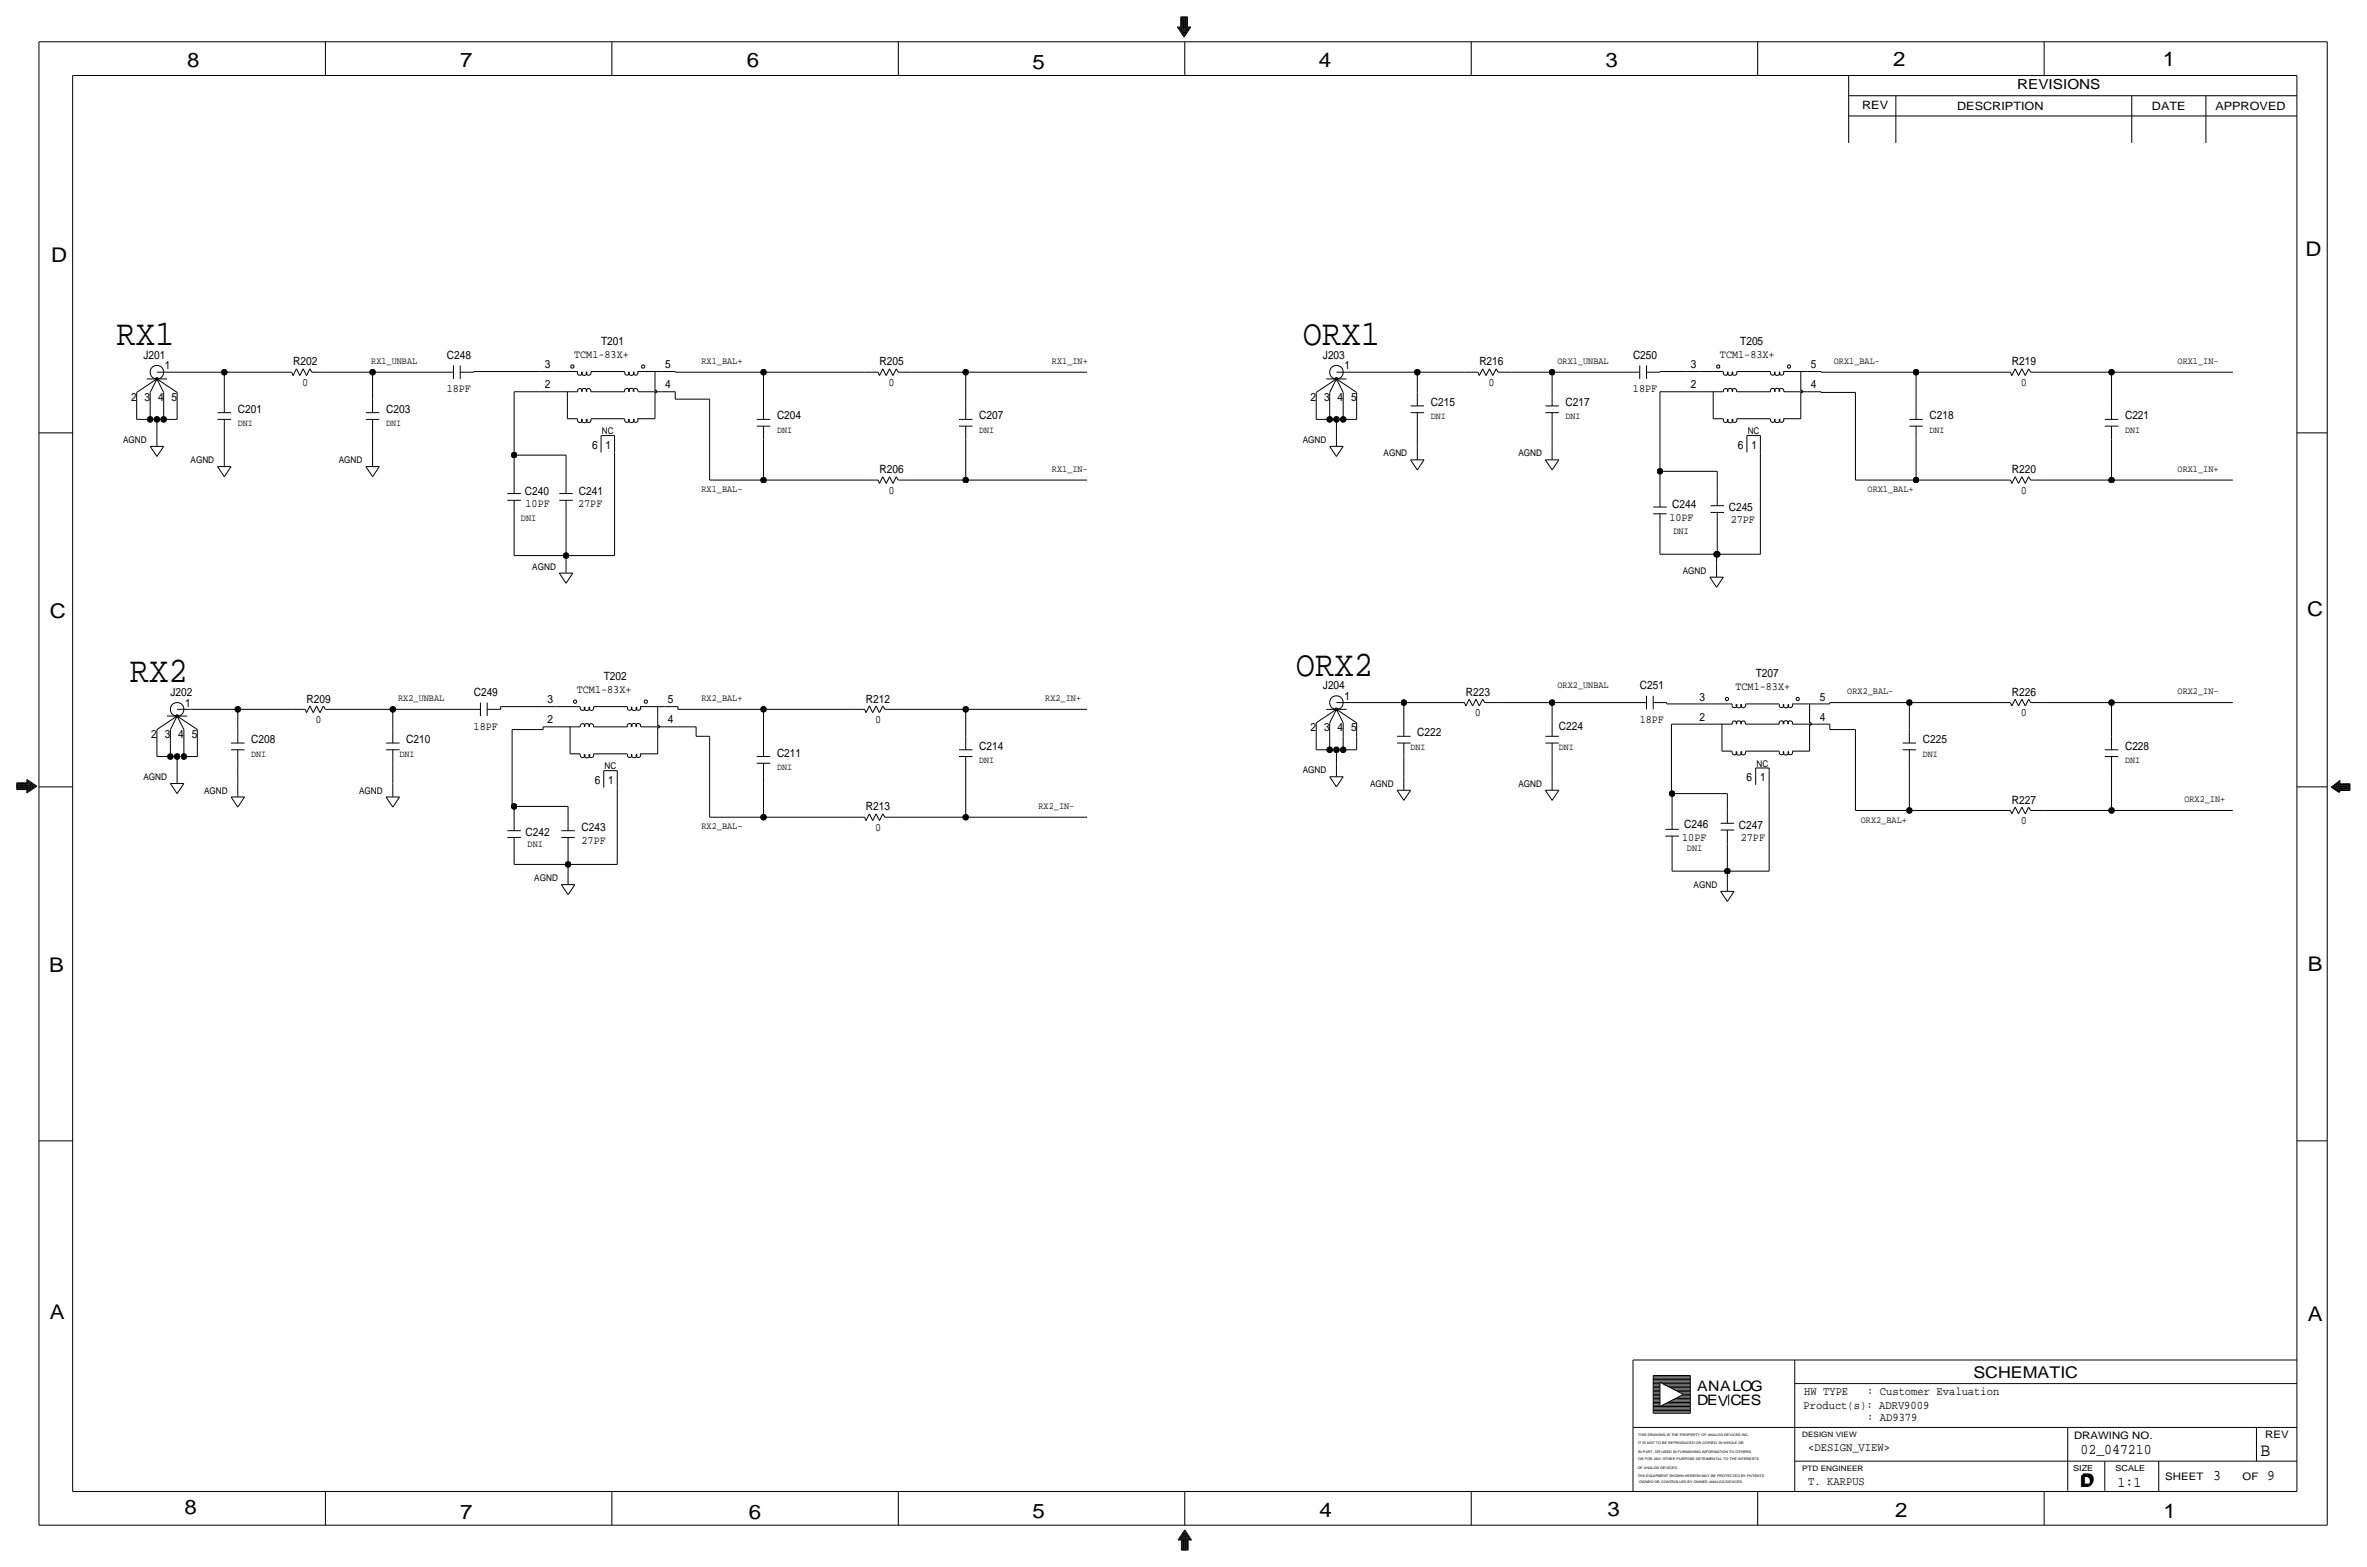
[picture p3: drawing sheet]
<svg xmlns="http://www.w3.org/2000/svg" width="892mm" height="590mm" viewBox="0 0 892 590" stroke-linecap="round" stroke-linejoin="round" font-family="sans-serif">
<defs><g id="words">
<g font-size="13.6">
<text x="43.9" y="130">RX1</text>
<text x="490.9" y="130">ORX1</text>
<text x="49" y="257">RX2</text>
<text x="488.4" y="254.5">ORX2</text>
</g>
<g font-size="7.6">
<text x="70.6" y="25.4">8</text>
<text x="173.4" y="25.4">7</text>
<text x="281.4" y="25.1">6</text>
<text x="389.1" y="26.2">5</text>
<text x="497" y="25.4">4</text>
<text x="605" y="25.1">3</text>
<text x="713.4" y="24.9">2</text>
<text x="815" y="24.9">1</text>
<text x="19.3" y="98.8">D</text>
<text x="868.9" y="96.5">D</text>
<text x="18.7" y="232.7">C</text>
<text x="869.4" y="232.2">C</text>
<text x="869.6" y="365.8">B</text>
<text x="18.5" y="366">B</text>
<text x="18.7" y="496.8">A</text>
<text x="869.6" y="497.6">A</text>
<text x="69.5" y="570.5">8</text>
<text x="173.4" y="572.3">7</text>
<text x="282.1" y="572.3">6</text>
<text x="389.1" y="571.8">5</text>
<text x="497.3" y="571.5">4</text>
<text x="605.7" y="571.2">3</text>
<text x="714.2" y="571.5">2</text>
<text x="815.3" y="572">1</text>
</g>
<text font-size="7" x="851.9" y="548.4">B</text>
<g font-size="6.1">
<text x="743.7" y="518.9">SCHEMATIC</text>
<text x="783.8" y="560.3">D</text>
<text x="784.3" y="559.8">D</text>
</g>
<g font-size="5.6">
<text x="784" y="547.9">02_047210</text>
<text x="834.1" y="557.5">3</text>
<text x="854.4" y="557.5">9</text>
<text x="798" y="560.1">1:1</text>
</g>
<g font-size="5.4">
<text x="639.5" y="524.2">ANALOG</text>
<text x="639.5" y="529.3">DEVCES</text>
</g>
<text font-size="5.2" x="760.2" y="33.5">REVISIONS</text>
<g font-size="4.4">
<text x="679.9" y="525.5">HW TYPE</text>
<text x="703.6" y="525.5">: Customer Evaluation</text>
<text x="679.7" y="530.9">Product(s): ADRV9009</text>
<text x="703.6" y="535.2">: AD9379</text>
<text x="681.4" y="546.6">&lt;DESIGN_VIEW&gt;</text>
<text x="681.4" y="559.3">T. KARPUS</text>
</g>
<g font-size="4.3">
<text x="701.8" y="41.1">REV</text>
<text x="737.6" y="41.4">DESCRIPTION</text>
<text x="811" y="41.4">DATE</text>
<text x="834.8" y="41.4">APPROVED</text>
<text x="226.5" y="129.8">T201</text>
<text x="655.8" y="129.8">T205</text>
<text x="54.1" y="135.1">J201</text>
<text x="110.4" y="137.7">R202</text>
<text x="168.4" y="135.1">C248</text>
<text x="216.4" y="134.9">TCM1-83X+</text>
<text x="331.4" y="137.7">R205</text>
<text x="498.6" y="135.1">J203</text>
<text x="557.5" y="137.7">R216</text>
<text x="615.4" y="135.1">C250</text>
<text x="648.2" y="134.9">TCM1-83X+</text>
<text x="758.1" y="137.7">R219</text>
<text x="62.2" y="139.2">1</text>
<text x="205.3" y="138.7">3</text>
<text x="250.6" y="138.7">5</text>
<text x="506.7" y="139.2">1</text>
<text x="637.1" y="138.7">3</text>
<text x="682.4" y="138.7">5</text>
<text x="113.9" y="145.3">0</text>
<text x="168.3" y="147.8">18PF</text>
<text x="205.3" y="146.3">2</text>
<text x="250.6" y="146.3">4</text>
<text x="334.8" y="145.3">0</text>
<text x="560.9" y="145.3">0</text>
<text x="615.4" y="147.8">18PF</text>
<text x="637.1" y="146.3">2</text>
<text x="682.4" y="146.3">4</text>
<text x="761.6" y="145.3">0</text>
<text x="49.4" y="150.9">2</text>
<text x="54.5" y="150.9">3</text>
<text x="59.5" y="150.9">4</text>
<text x="64.6" y="150.9">5</text>
<text x="89.6" y="155.4">C201</text>
<text x="145.5" y="155.4">C203</text>
<text x="493.9" y="150.9">2</text>
<text x="499" y="150.9">3</text>
<text x="504" y="150.9">4</text>
<text x="509.1" y="150.9">5</text>
<text x="539.2" y="152.9">C215</text>
<text x="590" y="152.9">C217</text>
<text x="292.8" y="158">C204</text>
<text x="369" y="158">C207</text>
<text x="727.2" y="158">C218</text>
<text x="800.8" y="158">C221</text>
<text x="223.1" y="169.2">6</text>
<text x="228.2" y="169.2">1</text>
<text x="654.9" y="169.2">6</text>
<text x="660" y="169.2">1</text>
<text x="331.4" y="178.3">R206</text>
<text x="758.1" y="178.3">R220</text>
<text x="334.8" y="185.9">0</text>
<text x="761.6" y="185.9">0</text>
<text x="197.8" y="186.4">C240</text>
<text x="198.1" y="191">10PF</text>
<text x="217.9" y="191">27PF</text>
<text x="218.1" y="186.4">C241</text>
<text x="630.1" y="191.5">C244</text>
<text x="629.1" y="196.3">10PF</text>
<text x="651.5" y="192.5">C245</text>
<text x="652.2" y="197.1">27PF</text>
<text x="227.5" y="256">T202</text>
<text x="661.6" y="255">T207</text>
<text x="64.2" y="262.1">J202</text>
<text x="178.5" y="262.1">C249</text>
<text x="217.4" y="261.1">TCM1-83X+</text>
<text x="498.6" y="259.6">J204</text>
<text x="506.7" y="263.7">1</text>
<text x="552.4" y="262.1">R223</text>
<text x="617.9" y="259.6">C251</text>
<text x="640.4" y="263.9">3</text>
<text x="654" y="260.1">TCM1-83X+</text>
<text x="685.7" y="263.9">5</text>
<text x="758.1" y="262.1">R226</text>
<text x="69.8" y="266.2">1</text>
<text x="115.5" y="264.7">R209</text>
<text x="206.4" y="264.9">3</text>
<text x="251.7" y="264.9">5</text>
<text x="326.3" y="264.7">R212</text>
<text x="555.8" y="269.7">0</text>
<text x="761.6" y="269.7">0</text>
<text x="118.9" y="272.3">0</text>
<text x="178.5" y="274.8">18PF</text>
<text x="206.4" y="272.5">2</text>
<text x="251.7" y="272.5">4</text>
<text x="329.8" y="272.3">0</text>
<text x="493.9" y="275.3">2</text>
<text x="499" y="275.3">3</text>
<text x="504" y="275.3">4</text>
<text x="509.1" y="275.3">5</text>
<text x="587.5" y="274.8">C224</text>
<text x="617.9" y="272.3">18PF</text>
<text x="640.4" y="271.5">2</text>
<text x="685.7" y="271.5">4</text>
<text x="57" y="277.9">2</text>
<text x="62.1" y="277.9">3</text>
<text x="67.2" y="277.9">4</text>
<text x="72.2" y="277.9">5</text>
<text x="94.7" y="279.9">C208</text>
<text x="153.1" y="279.9">C210</text>
<text x="534.1" y="277.4">C222</text>
<text x="724.6" y="279.9">C225</text>
<text x="292.8" y="285">C211</text>
<text x="369" y="282.4">C214</text>
<text x="800.8" y="282.4">C228</text>
<text x="224.1" y="295.4">6</text>
<text x="229.2" y="295.4">1</text>
<text x="658.2" y="294.4">6</text>
<text x="663.3" y="294.4">1</text>
<text x="326.3" y="305.3">R213</text>
<text x="758.1" y="302.8">R227</text>
<text x="634.7" y="311.9">C246</text>
<text x="761.6" y="310.4">0</text>
<text x="198.1" y="315">C242</text>
<text x="219.2" y="312.9">C243</text>
<text x="329.8" y="312.9">0</text>
<text x="633.9" y="317">10PF</text>
<text x="655.3" y="312.2">C247</text>
<text x="656" y="316.7">27PF</text>
<text x="219.2" y="318">27PF</text>
</g>
<g font-size="3.9">
<text x="781.6" y="542.1">DRAWING NO.</text>
<text x="853.6" y="541.8">REV</text>
<text x="816" y="557.4">SHEET</text>
<text x="845.1" y="557.5">OF</text>
</g>
<g font-size="3.6">
<text x="139.9" y="137.2">RX1_UNBAL</text>
<text x="264.4" y="137.2">RX1_BAL+</text>
<text x="396.4" y="137.2">RX1_IN+</text>
<text x="586.9" y="137.2">ORX1_UNBAL</text>
<text x="691.1" y="137.2">ORX1_BAL-</text>
<text x="820.6" y="137.2">ORX1_IN-</text>
<text x="396.4" y="177.8">RX1_IN-</text>
<text x="820.6" y="177.8">ORX1_IN+</text>
<text x="264.4" y="185.4">RX1_BAL-</text>
<text x="703.8" y="185.4">ORX1_BAL+</text>
<text x="196.3" y="196.1">DNI</text>
<text x="630.6" y="201.2">DNI</text>
<text x="586.9" y="259.1">ORX2_UNBAL</text>
<text x="696.2" y="261.6">ORX2_BAL-</text>
<text x="820.6" y="261.6">ORX2_IN-</text>
<text x="150.1" y="264.2">RX2_UNBAL</text>
<text x="264.4" y="264.2">RX2_BAL+</text>
<text x="393.9" y="264.2">RX2_IN+</text>
<text x="391.4" y="304.8">RX2_IN-</text>
<text x="823.2" y="302.3">ORX2_IN+</text>
<text x="701.2" y="309.9">ORX2_BAL+</text>
<text x="264.4" y="312.4">RX2_BAL-</text>
<text x="198.8" y="319">DNI</text>
<text x="635.7" y="320.5">DNI</text>
</g>
<g font-size="3.5">
<text x="89.6" y="160.5">DNI</text>
<text x="145.5" y="160.5">DNI</text>
<text x="539.2" y="158">DNI</text>
<text x="590" y="158">DNI</text>
<text x="46.4" y="166.9">AGND</text>
<text x="226.8" y="163.6">NC</text>
<text x="292.8" y="163.1">DNI</text>
<text x="369" y="163.1">DNI</text>
<text x="490.9" y="166.9">AGND</text>
<text x="658.6" y="163.6">NC</text>
<text x="727.2" y="163.1">DNI</text>
<text x="800.8" y="163.1">DNI</text>
<text x="521.4" y="172">AGND</text>
<text x="572.2" y="172">AGND</text>
<text x="71.8" y="174.5">AGND</text>
<text x="127.7" y="174.5">AGND</text>
<text x="200.6" y="214.6">AGND</text>
<text x="634.2" y="216.2">AGND</text>
<text x="94.7" y="285">DNI</text>
<text x="150.6" y="285">DNI</text>
<text x="369" y="287.5">DNI</text>
<text x="531.6" y="282.4">DNI</text>
<text x="587.5" y="282.4">DNI</text>
<text x="724.6" y="285">DNI</text>
<text x="800.8" y="287.5">DNI</text>
<text x="54" y="293.9">AGND</text>
<text x="227.8" y="289.8">NC</text>
<text x="292.8" y="290.1">DNI</text>
<text x="490.9" y="291.3">AGND</text>
<text x="661.9" y="288.8">NC</text>
<text x="76.9" y="299">AGND</text>
<text x="135.3" y="299">AGND</text>
<text x="516.3" y="296.4">AGND</text>
<text x="572.2" y="296.4">AGND</text>
<text x="201.3" y="332">AGND</text>
<text x="638.2" y="334.5">AGND</text>
</g>
<g font-size="3.1">
<text x="781.3" y="554">SIZE</text>
<text x="797.3" y="554">SCALE</text>
</g>
<g font-size="2.8">
<text x="679.1" y="541.3">DESIGN VIEW</text>
<text x="679.1" y="554">PTD ENGINEER</text>
</g>
<g font-size="1.3">
<text x="617.3" y="541.1">THIS DRAWING IS THE PROPERTY OF ANALOG DEVICES INC.</text>
<text x="617.3" y="543.9">IT IS NOT TO BE REPRODUCED OR COPIED, IN WHOLE OR</text>
<text x="617.3" y="547.2">IN PART, OR USED IN FURNISHING INFORMATION TO OTHERS,</text>
<text x="617.3" y="550">OR FOR ANY OTHER PURPOSE DETRIMENTAL TO THE INTERESTS</text>
<text x="617.2" y="556.3">THE EQUIPMENT SHOWN HEREON MAY BE PROTECTED BY PATENTS</text>
<text x="617.2" y="553.2">OF ANALOG DEVICES.</text>
<text x="617.7" y="558.8">OWNED OR CONTROLLED BY OWNED ANALOG DEVICES.</text>
</g>
</g></defs>
<g fill="none" stroke="#000" stroke-width=".38">
<path d="M14.7 15.7v558.8zM14.7 15.7h862.3zM122.6 15.7v12.7zM230.6 15.7v12.7zM338.5 15.7v12.7zM443.7 10.2h1.3zM443.7 10.2l2.5 3.8zM444.2 10.4l2 3.1zM444.2 10.4h1zM444.7 10.7l1.5 2.3zM444.7 10.7h.8zM445 6.4v3.8z"/>
<path d="M445 6.4h2.5zM445.2 6.6v3.8zM445.2 6.6h2zM445.2 10.9h.5zM445.2 10.9l1 1.5zM445.5 6.9v3.8zM445.5 6.9h1.5zM445.7 11.2l.5 .7zM445.7 11.2h.3zM445.7 7.1v3.8zM445.7 7.1h1zM446 7.4v3.8z"/>
<path d="M446 7.4h.5zM446.2 7.6v4.1zM446.5 11.2h.2zM446.5 7.4v3.8zM446.5 15.7v12.7zM446.7 10.9h.5zM446.7 11.2l-.5 .7zM446.7 7.1v3.8zM447 10.7h.8zM447 6.9v3.8zM447.2 10.4h1.1zM447.2 6.6v3.8z"/>
<path d="M447.2 10.9l-1 1.5zM447.5 10.2h1.3zM447.5 6.4v3.8zM447.8 10.7l-1.6 2.3zM448.3 10.4l-2.1 3.1zM448.8 10.2l-2.6 3.8zM554.4 15.7v12.7zM662.4 15.7v12.7zM770.3 15.7v12.7zM877 15.7v558.8zM27.4 28.4h838.2zM27.4 28.4v533.4z"/>
<path d="M696.7 36.1h168.9zM696.7 28.4v25.4zM714.5 36.1v17.7zM803.4 36.1v17.7zM831.3 36.1v17.7zM865.6 28.4v533.4zM696.7 43.7h168.9zM111.7 138.9l1.3 2.6zM111.7 138.9l-1.3 2.6zM114.2 138.9l1.3 2.6zM114.2 138.9l-1.2 2.6zM116.8 138.9l.8 1.3z"/>
<path d="M116.8 138.9l-1.3 2.6zM170.9 137.7v5zM173.4 137.7v5zM178.5 140h25.2zM178.5 140v.2zM203.7 140h5zM208.7 140h7.7zM216.4 140h1.2zM222.7 140h12.7zM240.2 140h9.2zM246.8 140v7.1zM249.4 140h5.1z"/>
<path d="M254.5 140v.2zM332.7 138.9l1.3 2.6zM332.7 138.9l-1.3 2.6zM335.2 138.9l1.3 2.6zM335.2 138.9l-1.2 2.6zM337.8 138.9l.7 1.3zM337.8 138.9l-1.3 2.6zM558.7 138.9l1.3 2.6zM558.7 138.9l-1.2 2.6zM561.3 138.9l1.3 2.6zM561.3 138.9l-1.3 2.6zM563.8 138.9l.8 1.3z"/>
<path d="M563.8 138.9l-1.2 2.6zM617.9 137.7v5zM620.5 137.7v5zM625.6 140h9.9zM625.6 140v.2zM635.5 140h5zM640.5 140h7.7zM648.2 140h1.2zM654.5 140h12.7zM672 140h9.2zM678.6 140v7.1zM681.2 140h5.1z"/>
<path d="M686.3 140v.2zM759.4 138.9l1.3 2.6zM759.4 138.9l-1.3 2.6zM761.9 138.9l1.3 2.6zM761.9 138.9l-1.2 2.6zM764.5 138.9l.8 1.3zM764.5 138.9l-1.3 2.6zM51.5 158h5.1zM51.5 152.9v5.1zM51.5 147.8v5.1zM51.5 147.8l7.6-5.1zM55.3 142.7h7.6z"/>
<path d="M56.6 158h2.5zM56.6 152.9v5.1zM56.6 147.8v5.1zM59.1 158h2.6zM59.1 158v5.1zM59.1 140.2h5.1zM59.1 142.7l2.6 5.1zM59.1 142.7l7.7 5.1zM59.1 142.7l-2.5 5.1zM61.7 158h5.1zM61.7 152.9v5.1zM61.7 147.8v5.1z"/>
<path d="M64.2 140.2h20.3zM66.8 152.9v5.1zM66.8 147.8v5.1zM82 155.4h5.1zM82 158h5.1zM84.5 140.2h20.4zM84.5 140.2v10.2zM84.5 158v5.1zM84.5 150.4v5zM104.9 140.2h5zM109.9 140.2l.5 1.3zM117.6 140.2h5z"/>
<path d="M122.6 140.2h17.8zM137.9 155.4h5.1zM137.9 158h5.1zM140.4 140.2h25.4zM140.4 140.2v10.2zM140.4 158v5.1zM140.4 150.4v5zM165.8 140.2h5.1zM173.4 140.2h5.1zM193.8 147.6v23.8zM193.8 147.6h9.9zM203.7 147.6h5z"/>
<path d="M208.7 147.6h8.9zM213.8 147.6v10.1zM213.8 157.7h3.8zM217.7 157.8a.9 .9 0 0 0 .8 1.4 .9 .9 0 0 0 .8-1.4M217.7 140.1a.9 .9 0 0 0 .8 1.3 .9 .9 0 0 0 .8-1.3M217.7 147.6a.86 .86 0 0 1 .8-1.2 .86 .86 0 0 1 .8 1.2M219.2 147.6a.97 .97 0 0 1 .9-1.2 .97 .97 0 0 1 1 1.2M219.2 157.8a1.07 1.07 0 0 0 1 1.5 1.07 1.07 0 0 0 1-1.5M219.2 140a1.02 1.02 0 0 0 .9 1.4 1.02 1.02 0 0 0 1-1.4M221 147.6a.86 .86 0 0 1 .8-1.2 .86 .86 0 0 1 .8 1.2M221 157.8a.9 .9 0 0 0 .8 1.4 .9 .9 0 0 0 .8-1.4M221 140.1a.9 .9 0 0 0 .8 1.3 .9 .9 0 0 0 .8-1.3"/>
<path d="M222.7 157.7h12.7zM222.7 147.6h12.7zM235.4 147.6a.9 .9 0 0 1 .8-1.2 .9 .9 0 0 1 .9 1.2M235.5 157.8a.86 .86 0 0 0 .8 1.3 .86 .86 0 0 0 .7-1.3 1 1 0 0 0 .9 1.4 1 1 0 0 0 .9-1.4 .85 .85 0 0 0 .7 1.3 .85 .85 0 0 0 .8-1.3M235.5 140.1a.85 .85 0 0 0 .7 1.2 .85 .85 0 0 0 .8-1.2M237 140a1.02 1.02 0 0 0 .9 1.4 1.02 1.02 0 0 0 1-1.4M238.7 147.6a.9 .9 0 0 1 .8-1.2 .9 .9 0 0 1 .8 1.2M238.8 140.1a.85 .85 0 0 0 .7 1.2 .85 .85 0 0 0 .8-1.2M238.9 147.6a1.03 1.03 0 0 0-1.1-1.3 1.03 1.03 0 0 0-.9 1.3M240.2 157.7h6.6zM240.5 147.6h8.9zM246.7 147.1a.47 .47 0 0 1 .7 .1 .47 .47 0 0 1 0 .6 .47 .47 0 0 1-.7 .1"/>
<path d="M246.8 147.8v9.9zM249.4 147.6h5.1zM254.5 140.2h33.2zM254.5 150.4h12.9zM254.5 147.6v2.8zM267.4 150.4v30.4zM285.2 158h5.1zM287.7 140.2h38.1zM287.7 140.2v12.7zM287.7 152.9v5.1zM325.8 140.2h5.1zM330.9 140.2l.5 1.3z"/>
<path d="M338.5 140.2h5.1zM343.6 140.2h20.3zM361.4 158h5.1zM363.9 140.2h45.8zM363.9 140.2v12.7zM363.9 152.9v5.1zM496 158h5.1zM496 152.9v5.1zM496 147.8v5.1zM496 147.8l7.6-5.1zM499.8 142.7h7.6zM501.1 158h2.5z"/>
<path d="M501.1 152.9v5.1zM501.1 147.8v5.1zM503.6 158h2.6zM503.6 158v5.1zM503.6 140.2h5.1zM503.6 142.7l2.6 5.1zM503.6 142.7l7.7 5.1zM503.6 142.7l-2.5 5.1zM506.2 158h5.1zM506.2 152.9v5.1zM506.2 147.8v5.1zM508.7 140.2h25.4z"/>
<path d="M511.3 152.9v5.1zM511.3 147.8v5.1zM531.6 152.9h5.1zM531.6 155.4h5.1zM534.1 140.2h17.8zM534.1 140.2v7.6zM534.1 155.4v5.1zM534.1 147.8v5.1zM551.9 140.2h5.1zM557 140.2l.5 1.3zM564.6 140.2h5.1zM569.7 140.2h15.2z"/>
<path d="M582.4 152.9h5.1zM582.4 155.4h5.1zM584.9 140.2h28zM584.9 140.2v7.6zM584.9 155.4v5.1zM584.9 147.8v5.1zM612.9 140.2h5zM620.5 140.2h5.1zM625.6 147.6h9.9zM625.6 147.6v29.9zM635.5 147.6h5zM640.5 147.6h8.9z"/>
<path d="M645.6 147.6v10.1zM645.6 157.7h3.8zM649.5 157.8a.9 .9 0 0 0 .8 1.4 .9 .9 0 0 0 .8-1.4M649.5 140.1a.9 .9 0 0 0 .8 1.3 .9 .9 0 0 0 .8-1.3M649.5 147.6a.86 .86 0 0 1 .8-1.2 .86 .86 0 0 1 .8 1.2M651 147.6a.97 .97 0 0 1 .9-1.2 .97 .97 0 0 1 1 1.2M651 157.8a1.07 1.07 0 0 0 1 1.5 1.07 1.07 0 0 0 1-1.5M651 140a1.02 1.02 0 0 0 .9 1.4 1.02 1.02 0 0 0 1-1.4M652.8 147.6a.86 .86 0 0 1 .8-1.2 .86 .86 0 0 1 .8 1.2M652.8 157.8a.9 .9 0 0 0 .8 1.4 .9 .9 0 0 0 .8-1.4M652.8 140.1a.9 .9 0 0 0 .8 1.3 .9 .9 0 0 0 .8-1.3M654.5 157.7h12.7z"/>
<path d="M654.5 147.6h12.7zM667.2 147.6a.9 .9 0 0 1 .8-1.2 .9 .9 0 0 1 .9 1.2M667.3 140.1a.85 .85 0 0 0 .7 1.2 .85 .85 0 0 0 .8-1.2M668.8 140a1.02 1.02 0 0 0 .9 1.4 1.02 1.02 0 0 0 1-1.4M670.5 147.6a.9 .9 0 0 1 .8-1.2 .9 .9 0 0 1 .8 1.2M670.6 157.8a.85 .85 0 0 0 .7 1.3 .85 .85 0 0 0 .8-1.3M670.6 140.1a.85 .85 0 0 0 .7 1.2 .85 .85 0 0 0 .8-1.2M670.7 147.6a1.03 1.03 0 0 0-1.1-1.3 1.03 1.03 0 0 0-.9 1.3M670.7 157.8a1.02 1.02 0 0 1-1 1.4 1.02 1.02 0 0 1-.9-1.4 .86 .86 0 0 1-.7 1.3 .86 .86 0 0 1-.8-1.3M672 157.7h6.6zM672.3 147.6h8.9zM678.5 147.1a.47 .47 0 0 1 .7 .1 .47 .47 0 0 1 0 .6 .47 .47 0 0 1-.7 .1"/>
<path d="M678.6 147.8v9.9zM681.2 147.6h5.1zM686.3 140.2h35.8zM686.3 147.8h12.9zM686.3 147.6v.2zM699.2 147.8v33zM719.5 158h5.1zM722.1 140.2h30.5zM722.1 140.2v12.7zM722.1 152.9v5.1zM752.6 140.2h5zM757.6 140.2l.5 1.3z"/>
<path d="M765.3 140.2h5zM770.3 140.2h25.4zM793.2 158h5.1zM795.7 140.2h45.8zM795.7 140.2v12.7zM795.7 152.9v5.1zM14.7 163.1h12.7zM56.6 168.1l2.5 3.9zM56.6 168.1h5.1zM59.1 163.1v4.9zM61.7 168.1l-2.6 3.9zM82 175.8l2.5 3.8z"/>
<path d="M82 175.8h5.1zM84.5 163.1v7.6zM84.5 170.7v5zM87.1 175.8l-2.6 3.8zM137.9 175.8l2.5 3.8zM137.9 175.8h5.1zM140.4 163.1v7.6zM140.4 170.7v5zM143 175.8l-2.6 3.8zM193.8 171.4h19.5zM193.8 171.4v9.4zM213.3 171.4v9.4z"/>
<path d="M226.5 165.4v5zM226.5 164.1h5.1zM226.5 164.1v1.3zM231.6 170.4v38.9zM231.6 165.4v5zM231.6 164.1v1.3zM285.2 160.5h5.1zM287.7 165.6v15.2zM287.7 160.5v5.1zM332.7 179.6l1.3 2.5zM332.7 179.6l-1.3 2.5zM335.2 179.6l1.3 2.5z"/>
<path d="M335.2 179.6l-1.2 2.5zM337.8 179.6l.7 1.2zM337.8 179.6l-1.3 2.5zM361.4 160.5h5.1zM363.9 165.6v15.2zM363.9 160.5v5.1zM501.1 168.1l2.5 3.9zM501.1 168.1h5.1zM503.6 163.1v4.9zM506.2 168.1l-2.6 3.9zM531.6 173.2l2.5 3.8zM531.6 173.2h5.1z"/>
<path d="M534.1 160.5v7.6zM534.1 168.1v5zM536.7 173.2l-2.6 3.8zM582.4 173.2l2.5 3.8zM582.4 173.2h5.1zM584.9 160.5v7.6zM584.9 168.1v5zM587.5 173.2l-2.6 3.8zM625.6 177.5h21.5zM625.6 177.5v8.4zM647.1 177.5v7.9zM658.3 165.4v5z"/>
<path d="M658.3 164.1h5.1zM658.3 164.1v1.3zM663.4 170.4v38.4zM663.4 165.4v5zM663.4 164.1v1.3zM719.5 160.5h5.1zM722.1 165.6v15.2zM722.1 160.5v5.1zM759.4 179.6l1.3 2.5zM759.4 179.6l-1.3 2.5zM761.9 179.6l1.3 2.5zM761.9 179.6l-1.2 2.5z"/>
<path d="M764.5 179.6l.8 1.2zM764.5 179.6l-1.3 2.5zM793.2 160.5h5.1zM795.7 165.6v15.2zM795.7 160.5v5.1zM865.6 163.1h11.4zM191.2 188.5h5.1zM191.2 185.9h5.1zM193.8 193.5v15.8zM193.8 188.5v5zM193.8 180.8v5.1zM210.8 188.5h5z"/>
<path d="M210.8 185.9h5zM213.3 193.5v15.8zM213.3 188.5v5zM213.3 180.8v5.1zM267.4 180.8h20.3zM287.7 180.8h38.1zM325.8 180.8h5.1zM330.9 180.8l.5 1.3zM338.5 180.8h5.1zM343.6 180.8h20.3zM363.9 180.8h45.8zM623 191h5.1z"/>
<path d="M623 193.5h5.1zM625.6 198.6v10.2zM625.6 193.5v5.1zM625.6 185.9v5.1zM644.6 193h5.1zM644.6 190.5h5.1zM647.1 198.1v10.7zM647.1 193v5.1zM647.1 185.4v5.1zM699.2 180.8h22.9zM722.1 180.8h30.5zM752.6 180.8h5z"/>
<path d="M757.6 180.8l.5 1.3zM765.3 180.8h5zM770.3 180.8h25.4zM795.7 180.8h45.8zM193.8 209.3h19.5zM210.8 215.9l2.5 3.8zM210.8 215.9h5zM213.3 209.3h18.3zM213.3 209.3v1.5zM213.3 210.8v5zM215.8 215.9l-2.5 3.8zM625.6 208.8h21.3z"/>
<path d="M644.3 217.4l2.6 3.8zM644.3 217.4h5.1zM646.9 208.8h.2zM646.9 208.8v3.5zM646.9 212.3v5zM647.1 208.8h16.3zM649.4 217.4l-2.5 3.8zM59.1 279.9v5.1zM59.1 274.8v5.1zM59.1 274.8l7.7-5.1zM62.9 269.7h7.7zM64.2 279.9v5.1z"/>
<path d="M64.2 274.8v5.1zM66.8 267.2h5zM66.8 269.7l2.5 5.1zM66.8 269.7l7.6 5.1zM66.8 269.7l-2.6 5.1zM69.3 279.9v5.1zM69.3 274.8v5.1zM71.8 267.2h17.8zM74.4 279.9v5.1zM74.4 274.8v5.1zM87.1 279.9h5.1zM89.6 267.2h20.3z"/>
<path d="M89.6 267.2v7.6zM89.6 274.8v5.1zM109.9 267.2h5.1zM115 267.2l.5 1.3zM116.8 265.9l1.3 2.6zM116.8 265.9l-1.3 2.6zM119.3 265.9l1.3 2.6zM119.3 265.9l-1.2 2.6zM121.9 265.9l.7 1.3zM121.9 265.9l-1.3 2.6zM122.6 267.2h5.1zM127.7 267.2h20.3z"/>
<path d="M145.5 279.9h5.1zM148 267.2h28zM148 267.2v7.6zM148 274.8v5.1zM176 267.2h5.1zM181.1 264.7v5zM183.6 267.2h5.1zM183.6 264.7v5zM188.7 266.2h16zM188.7 266.2v1zM193 274.8h11.7zM193 274.8v29z"/>
<path d="M204.7 273.8v1zM204.7 273.8h5.1zM204.7 266.2h5.1zM209.8 273.8h8.8zM209.8 266.2h7.6zM214.8 273.8v10.2zM217.4 266.2h1.2zM218.7 266.3a.9 .9 0 0 0 .8 1.3 .9 .9 0 0 0 .8-1.3M218.7 273.8a.86 .86 0 0 1 .8-1.2 .86 .86 0 0 1 .8 1.2M220.2 273.8a.97 .97 0 0 1 1-1.2 .97 .97 0 0 1 .9 1.2M220.2 266.2a1.02 1.02 0 0 0 1 1.5 1.02 1.02 0 0 0 .9-1.5M222 273.8a.86 .86 0 0 1 .8-1.2 .86 .86 0 0 1 .8 1.2"/>
<path d="M222 266.3a.9 .9 0 0 0 .8 1.3 .9 .9 0 0 0 .8-1.3M223.7 273.8h12.7zM223.7 266.2h12.7zM236.4 273.8a.9 .9 0 0 1 .9-1.2 .9 .9 0 0 1 .8 1.2M236.5 266.3a.85 .85 0 0 0 .8 1.3 .85 .85 0 0 0 .7-1.3M238 266.2a1.02 1.02 0 0 0 .9 1.5 1.02 1.02 0 0 0 1-1.5M239.7 273.8a.9 .9 0 0 1 .8-1.2 .9 .9 0 0 1 .9 1.2M239.8 266.3a.85 .85 0 0 0 .8 1.3 .85 .85 0 0 0 .7-1.3M239.9 273.8a1.03 1.03 0 0 0-1-1.3 1.03 1.03 0 0 0-1 1.4M241.2 266.2h9.2zM241.5 273.8h8.9zM247.8 273.4a.47 .47 0 0 1 .6 0 .47 .47 0 0 1 0 .7 .47 .47 0 0 1-.6 0"/>
<path d="M247.9 266.2v7.1zM247.9 274.1v9.9zM250.4 266.2h5.1zM250.4 273.8h5.1zM255.5 267.2h32.2zM255.5 266.2v1zM255.5 273.8h6.8zM262.3 277.4h5.1zM262.3 273.8v3.6zM267.4 277.4v30.4zM287.7 267.2h33.1zM287.7 267.2v12.7z"/>
<path d="M287.7 279.9v5.1zM320.8 267.2h5zM325.8 267.2l.5 1.3zM327.6 265.9l1.3 2.6zM327.6 265.9l-1.3 2.6zM330.1 265.9l1.3 2.6zM330.1 265.9l-1.2 2.6zM332.7 265.9l.8 1.3zM332.7 265.9l-1.3 2.6zM333.5 267.2h5zM338.5 267.2h25.4zM363.9 267.2h45.8z"/>
<path d="M363.9 267.2v10.2zM363.9 277.4v5zM496 277.4v5zM496 272.3v5.1zM496 272.3l7.6-5.1zM499.8 267.2h7.6zM501.1 277.4v5zM501.1 272.3v5.1zM503.6 264.7h5.1zM503.6 267.2l2.6 5.1zM503.6 267.2l7.7 5.1zM503.6 267.2l-2.5 5.1z"/>
<path d="M506.2 277.4v5zM506.2 272.3v5.1zM508.7 264.7h20.3zM511.3 277.4v5zM511.3 272.3v5.1zM526.5 277.4h5.1zM526.5 279.9h5.1zM529 264.7h17.8zM529 264.7v7.6zM529 279.9v5.1zM529 272.3v5.1zM546.8 264.7h5.1z"/>
<path d="M551.9 264.7l.5 1.2zM553.7 263.4l1.2 2.5zM553.7 263.4l-1.3 2.5zM556.2 263.4l1.3 2.5zM556.2 263.4l-1.3 2.5zM558.7 263.4l.8 1.3zM558.7 263.4l-1.2 2.5zM559.5 264.7h5.1zM564.6 264.7h20.3zM582.4 277.4h5.1zM582.4 279.9h5.1zM584.9 264.7h30.5z"/>
<path d="M584.9 264.7v7.6zM584.9 279.9v5.1zM584.9 272.3v5.1zM615.4 264.7h5.1zM620.5 262.1v5.1zM623 264.7h5.1zM623 262.1v5.1zM628.1 264.7v.5zM628.1 265.2h10.7zM629.9 272.8h8.9zM629.9 272.8v26.2zM638.8 272.8h5z"/>
<path d="M638.8 265.2h5zM643.8 272.8h8.9zM643.8 265.2h7.7zM648.9 272.8v10.2zM651.5 265.2h1.2zM652.8 265.3a.9 .9 0 0 0 .8 1.3 .9 .9 0 0 0 .8-1.3M652.8 272.8a.86 .86 0 0 1 .8-1.2 .86 .86 0 0 1 .8 1.2M654.3 272.8a.97 .97 0 0 1 .9-1.2 .97 .97 0 0 1 1 1.2M654.3 265.2a1.02 1.02 0 0 0 .9 1.4 1.02 1.02 0 0 0 1-1.4M656.1 272.8a.86 .86 0 0 1 .8-1.2 .86 .86 0 0 1 .8 1.2M656.1 265.3a.9 .9 0 0 0 .8 1.3 .9 .9 0 0 0 .8-1.3M657.8 272.8h12.7z"/>
<path d="M657.8 265.2h12.7zM670.5 272.8a.9 .9 0 0 1 .8-1.2 .9 .9 0 0 1 .9 1.2M670.6 265.3a.85 .85 0 0 0 .7 1.2 .85 .85 0 0 0 .8-1.2M672.1 265.2a1.02 1.02 0 0 0 .9 1.4 1.02 1.02 0 0 0 1-1.4M673.8 272.8a.9 .9 0 0 1 .8-1.2 .9 .9 0 0 1 .8 1.2M673.9 265.3a.85 .85 0 0 0 .7 1.2 .85 .85 0 0 0 .8-1.2M674 272.8a1.03 1.03 0 0 0-1.1-1.3 1.03 1.03 0 0 0-.9 1.3M675.3 265.2h9.2zM675.6 272.8h8.9zM681.8 272.3a.47 .47 0 0 1 .7 .1 .47 .47 0 0 1 0 .6 .47 .47 0 0 1-.7 .1M681.9 265.2v7.1zM681.9 273v10z"/>
<path d="M684.5 265.2h5.1zM684.5 272.8h5.1zM689.6 274.8h9.6zM689.6 272.8v2zM689.6 264.7h29.9zM689.6 264.7v.5zM699.2 274.8v30.5zM717 279.9h5.1zM719.5 264.7h33.1zM719.5 264.7v10.1zM719.5 274.8v5.1zM752.6 264.7h5z"/>
<path d="M757.6 264.7l.5 1.2zM759.4 263.4l1.3 2.5zM759.4 263.4l-1.3 2.5zM761.9 263.4l1.3 2.5zM761.9 263.4l-1.2 2.5zM764.5 263.4l.8 1.3zM764.5 263.4l-1.3 2.5zM765.3 264.7h5zM770.3 264.7h25.4zM795.7 264.7h45.8zM795.7 264.7v12.7zM795.7 277.4v5z"/>
<path d="M6.3 294.9v2.5zM6.3 297.4h3.8zM6.3 294.9h3.8zM6.6 295.1v2.1zM6.6 295.1h3.8zM6.6 297.2h3.8zM6.8 295.4v1.5zM6.8 295.4h3.8zM6.8 296.9h3.8zM7.1 295.7v1zM7.1 295.7h3.8zM7.1 296.7h3.8z"/>
<path d="M7.3 295.9v.5zM7.3 295.9h3.8zM7.3 296.4h3.8zM7.6 296.2h4zM10.1 297.4v1.3zM10.1 298.7l3.8-2.5zM10.1 293.6l3.8 2.6zM10.1 293.6v1.3zM10.4 297.2v1zM10.4 298.2l3-2zM10.4 294.1v1zM10.4 294.1l3 2.1z"/>
<path d="M10.6 296.9v.8zM10.6 297.7l2.3-1.5zM10.6 294.6v.8zM10.6 294.6l2.3 1.6zM10.9 295.1v.6zM10.9 295.1l1.5 1.1zM10.9 296.7v.5zM10.9 297.2l1.5-1zM11.1 295.7v.2zM11.1 295.7l.8 .5zM11.1 296.4v.3zM11.1 296.7l.8-.5z"/>
<path d="M14.7 296.4h12.7zM59.1 285h5.1zM64.2 285h2.6zM64.2 295.1l2.6 3.9zM64.2 295.1h5.1zM66.8 285h2.5zM66.8 285v5.1zM66.8 290.1v4.9zM69.3 285h5.1zM69.3 295.1l-2.5 3.9zM87.1 282.4h5.1zM89.6 287.5v7.6z"/>
<path d="M89.6 295.1v5zM89.6 282.4v5.1zM145.5 282.4h5.1zM148 287.5v7.6zM148 295.1v5zM148 282.4v5.1zM214.8 284h3.8zM218.7 284.1a.9 .9 0 0 0 .8 1.3 .9 .9 0 0 0 .8-1.3M220.2 284a1.07 1.07 0 0 0 1 1.5 1.07 1.07 0 0 0 1-1.5M222 284.1a.9 .9 0 0 0 .8 1.3 .9 .9 0 0 0 .8-1.3M223.7 284h12.7zM227.5 291.6v5.1z"/>
<path d="M227.5 290.3h5.1zM227.5 290.3v1.3zM232.6 296.7v28.9zM232.6 291.6v5.1zM232.6 290.3v1.3zM236.5 284.1a.86 .86 0 0 0 .8 1.2 .86 .86 0 0 0 .7-1.3 1 1 0 0 0 .9 1.4 1 1 0 0 0 .9-1.3 .85 .85 0 0 0 .8 1.2 .85 .85 0 0 0 .7-1.2M241.2 284h6.7zM285.2 285h5.1zM285.2 287.5h5.1zM287.7 292.6v15.2zM287.7 287.5v5.1zM361.4 282.4h5.1z"/>
<path d="M361.4 285h5.1zM363.9 290.1v17.7zM363.9 285v5.1zM496 282.4h5.1zM501.1 282.4h2.5zM501.1 292.6l2.5 3.8zM501.1 292.6h5.1zM503.6 282.4h2.6zM503.6 282.4v5.1zM503.6 287.5v5zM506.2 282.4h5.1zM506.2 292.6l-2.6 3.8z"/>
<path d="M526.5 297.7l2.5 3.8zM526.5 297.7h5.1zM529 285v7.6zM529 292.6v5zM531.6 297.7l-2.6 3.8zM582.4 297.7l2.5 3.8zM582.4 297.7h5.1zM584.9 285v7.6zM584.9 292.6v5zM587.5 297.7l-2.6 3.8zM629.9 299h.2zM630.1 299h20.9z"/>
<path d="M630.1 299v8.3zM648.9 283h3.8zM651 299v6.1zM652.8 283.1a.9 .9 0 0 0 .8 1.3 .9 .9 0 0 0 .8-1.3M654.3 283a1.07 1.07 0 0 0 1 1.5 1.07 1.07 0 0 0 1-1.5M656.1 283.1a.9 .9 0 0 0 .8 1.3 .9 .9 0 0 0 .8-1.3M657.8 283h12.7zM661.6 290.6v5.1zM661.6 289.3h5.1zM661.6 289.3v1.3zM666.7 295.7v32.5zM666.7 290.6v5.1z"/>
<path d="M666.7 289.3v1.3zM673.9 283.1a.85 .85 0 0 0 .7 1.2 .85 .85 0 0 0 .8-1.2M674 283a1.02 1.02 0 0 1-1 1.4 1.02 1.02 0 0 1-.9-1.4 .86 .86 0 0 1-.7 1.3 .86 .86 0 0 1-.8-1.2M675.3 283h6.6zM717 282.4h5.1zM719.5 287.5v17.8zM719.5 282.4v5.1zM793.2 282.4h5.1zM793.2 285h5.1zM795.7 290.1v15.2zM795.7 285v5.1zM865.6 296.4h11.4z"/>
<path d="M878.5 296.5l3-2zM878.5 296.5l3 2.1zM878.7 296.5l3.1 1.8zM878.7 296.5l3.1-2.5zM879 296.5l2.3-1.5zM879 296.5l2.3 1.5zM879.5 296.5l1.5-1zM879.5 296.5l1.5 1zM880 296.5l.8-.5zM880 296.5l.8 .5zM880.3 296.5h4zM880.8 296.3h3.8z"/>
<path d="M880.8 296.8h3.8zM880.8 296v.3zM880.8 296.8v.2zM881 296h3.8zM881 297h3.8zM881 295.5v.5zM881 297v.5zM881.3 295.8h3.8zM881.3 297.3h3.8zM881.3 295v.8zM881.3 297.3v.7zM881.5 295.5h3.8z"/>
<path d="M881.5 297.5h3.8zM881.5 294.5v1zM881.5 297.5v1.1zM881.8 297.8h3.8zM881.8 295.2h3.8zM881.8 297.8v.5zM881.8 294v1.2zM884.6 296.3v.5zM884.8 296v1zM885.1 295.8v1.5zM885.3 295.5v2zM885.6 295.2v2.6z"/>
<path d="M87.1 300.2l2.5 3.8zM87.1 300.2h5.1zM92.2 300.2l-2.6 3.8zM145.5 300.2l2.5 3.8zM145.5 300.2h5.1zM150.6 300.2l-2.6 3.8zM191.2 315.5h5.1zM191.2 312.9h5.1zM193 303.8h.8zM193.8 303.8h20.3zM193.8 303.8v4zM193.8 315.5v5z"/>
<path d="M193.8 307.8v5.1zM211.5 312.9h5.1zM211.5 315.5h5.1zM214.1 303.8v4zM214.1 315.5v5zM214.1 307.8v5.1zM267.4 307.8h20.3zM287.7 307.8h33.1zM320.8 307.8h5zM325.8 307.8l.5 1.3zM327.6 306.6l1.3 2.5zM327.6 306.6l-1.3 2.5z"/>
<path d="M330.1 306.6l1.3 2.5zM330.1 306.6l-1.2 2.5zM332.7 306.6l.8 1.2zM332.7 306.6l-1.3 2.5zM333.5 307.8h5zM338.5 307.8h25.4zM363.9 307.8h45.8zM627.6 312.4h5.1zM627.6 315h5.1zM630.1 315v5zM630.1 307.3v5.1zM648.4 312.7h5.1z"/>
<path d="M648.4 310.1h5.1zM651 317.8v10.4zM651 312.7v5.1zM651 305.1v5zM699.2 305.3h20.3zM719.5 305.3h33.1zM752.6 305.3h5zM757.6 305.3l.5 1.3zM759.4 304l1.3 2.6zM759.4 304l-1.3 2.6zM761.9 304l1.3 2.6zM761.9 304l-1.2 2.6z"/>
<path d="M764.5 304l.8 1.3zM764.5 304l-1.3 2.6zM765.3 305.3h5zM770.3 305.3h25.4zM795.7 305.3h45.8zM193.8 325.6h20.3zM193.8 320.5v5.1zM211.5 333.2l2.6 3.9zM211.5 333.2h5.1zM214.1 325.6h18.5zM214.1 320.5v5.1zM214.1 325.6v2.6z"/>
<path d="M214.1 328.2v4.9zM216.6 333.2l-2.5 3.9zM630.1 328.2h20.9zM630.1 320v8.2zM648.4 335.8l2.6 3.8zM648.4 335.8h5.1zM651 328.2h15.7zM651 328.2v2.5zM651 330.7v5zM653.5 335.8l-2.5 3.8zM14.7 429.8h12.7zM865.6 429.8h11.4z"/>
<path d="M615.4 512.3v49.5zM615.4 512.3h250.2zM623 518.2h14zM623 518.7h14zM623 519.7h14zM623 519.2h14zM623 518.2v14.2zM637 518.2v14.2zM676.4 512.3v49.5zM615.4 537.7h250.2zM623 532.4h14zM623 531.9h14z"/>
<path d="M623 531.4h14zM623 530.4h14zM623 530.9h14zM623 526.3h2.6zM623 525.3h2.6zM623 527.3h2.6zM623 525.8h2.6zM623 528.3h2.6zM623 527.8h2.6zM623 528.8h2.6zM623 529.3h2.6zM623 526.8h2.6z"/>
<path d="M623 523.2h2.6zM623 524.8h2.6zM623 523.7h2.6zM623 522.7h2.6zM623 524.3h2.6zM623 521.7h2.6zM623 521.2h2.6zM623 522.2h2.6zM623 520.2h14zM623 529.8h14zM623 520.7h14zM625.6 529.8l8.8-4.5z"/>
<path d="M625.6 520.7l8.8 4.6zM625.6 520.7v9.1zM626.6 529.3h10.4zM626.6 521.2h10.4zM627.3 521.7h9.7zM627.6 528.8h9.4zM628.3 522.2h8.7zM628.6 528.3h8.4zM629.6 527.8h7.4zM629.6 522.7h7.4zM630.4 527.3h6.6zM630.4 523.2h6.6z"/>
<path d="M631.4 523.7h5.6zM631.4 526.8h5.6zM632.4 526.3h4.6zM632.4 524.3h4.6zM633.4 525.8h3.6zM633.4 524.8h3.6zM634.4 525.3h2.6zM651.5 525.3v4zM676.4 521.2h189.2zM779.2 537.7v23.9zM850.3 537.7v12.7zM676.4 550.4h189.2z"/>
<path d="M793.2 550.4v11.2zM813.5 550.4v11.4zM14.7 574.5h862.3zM27.4 561.8h838.2zM122.6 561.8v12.7zM230.6 561.8v12.7zM338.5 561.8v12.7zM444.4 579.9h1.1zM445 579.6h.7zM445.5 579.9v3.8zM445.5 579.4h.5zM445.7 579.6v3.8z"/>
<path d="M446 579.4v3.8zM446 579.1h.2zM446.2 579.1v3.8zM446.5 561.8v12.7zM446.5 576.8l-2.1 3.1zM446.5 576.3l-2.6 3.8zM446.5 577.3l-1.5 2.3zM446.5 576.3l2.5 3.8zM446.5 576.8l2 3.1zM446.5 577.3l1.5 2.3zM446.5 578.6v4.1zM446.5 578.4l-.5 .7z"/>
<path d="M446.5 578.4l.5 .7zM446.5 577.9l-1 1.5zM446.5 577.9l1 1.5zM446.7 579.1v3.8zM446.7 579.1h.3zM447 579.4v3.8zM447 579.4h.5zM447.2 579.6v3.8zM447.2 579.6h.8zM447.5 579.9v3.8zM447.5 579.9h1zM554.4 561.8v12.7z"/>
<path d="M662.4 561.8v12.7zM770.3 561.8v12.7zM443.9 580.1h1.3zM445.2 583.9h2.6zM445.2 580.1v3.8zM445.5 583.7h2zM445.7 583.4h1.5zM446 583.2h1zM446.2 582.9h.5zM447.8 580.1v3.8zM447.8 580.1h1.2z"/>
<circle cx="215.7" cy="138.1" r=".61"/>
<circle cx="242.4" cy="138.1" r=".61"/>
<circle cx="647.5" cy="138.1" r=".61"/>
<circle cx="674.2" cy="138.1" r=".61"/>
<circle cx="59.1" cy="140.2" r="2.56"/>
<circle cx="59.1" cy="142.8" r=".51"/>
<circle cx="503.6" cy="140.2" r="2.56"/>
<circle cx="503.6" cy="142.8" r=".51"/>
<circle cx="66.7" cy="267.2" r="2.56"/>
<circle cx="66.7" cy="269.8" r=".51"/>
<circle cx="216.7" cy="264.3" r=".61"/>
<circle cx="243.4" cy="264.3" r=".61"/>
<circle cx="503.6" cy="264.7" r="2.56"/>
<circle cx="503.6" cy="267.2" r=".51"/>
<circle cx="650.8" cy="263.3" r=".61"/>
<circle cx="677.5" cy="263.3" r=".61"/>
</g>
<g fill="#000" stroke="#000" stroke-width=".38">
<circle cx="56.6" cy="158" r="1.07"/>
<circle cx="59.1" cy="158" r="1.07"/>
<circle cx="61.7" cy="158" r="1.07"/>
<circle cx="84.5" cy="140.2" r="1.07"/>
<circle cx="140.4" cy="140.2" r="1.07"/>
<circle cx="287.7" cy="140.2" r="1.07"/>
<circle cx="363.9" cy="140.2" r="1.07"/>
<circle cx="501.1" cy="158" r="1.07"/>
<circle cx="503.6" cy="158" r="1.07"/>
<circle cx="506.2" cy="158" r="1.07"/>
<circle cx="534.1" cy="140.2" r="1.07"/>
<circle cx="584.9" cy="140.2" r="1.07"/>
<circle cx="722.1" cy="140.2" r="1.07"/>
<circle cx="795.7" cy="140.2" r="1.07"/>
<circle cx="193.8" cy="171.4" r="1.07"/>
<circle cx="625.6" cy="177.5" r="1.07"/>
<circle cx="287.7" cy="180.8" r="1.07"/>
<circle cx="363.9" cy="180.8" r="1.07"/>
<circle cx="722.1" cy="180.8" r="1.07"/>
<circle cx="795.7" cy="180.8" r="1.07"/>
<circle cx="213.3" cy="209.3" r="1.07"/>
<circle cx="646.9" cy="208.8" r="1.07"/>
<circle cx="647.1" cy="208.8" r="1.07"/>
<circle cx="89.6" cy="267.2" r="1.07"/>
<circle cx="148" cy="267.2" r="1.07"/>
<circle cx="287.7" cy="267.2" r="1.07"/>
<circle cx="363.9" cy="267.2" r="1.07"/>
<circle cx="529" cy="264.7" r="1.07"/>
<circle cx="584.9" cy="264.7" r="1.07"/>
<circle cx="719.5" cy="264.7" r="1.07"/>
<circle cx="795.7" cy="264.7" r="1.07"/>
<circle cx="64.2" cy="285" r="1.07"/>
<circle cx="66.8" cy="285" r="1.07"/>
<circle cx="69.3" cy="285" r="1.07"/>
<circle cx="501.1" cy="282.4" r="1.07"/>
<circle cx="503.6" cy="282.4" r="1.07"/>
<circle cx="506.2" cy="282.4" r="1.07"/>
<circle cx="630.1" cy="299" r="1.07"/>
<circle cx="193.8" cy="303.8" r="1.07"/>
<circle cx="287.7" cy="307.8" r="1.07"/>
<circle cx="363.9" cy="307.8" r="1.07"/>
<circle cx="719.5" cy="305.3" r="1.07"/>
<circle cx="795.7" cy="305.3" r="1.07"/>
<circle cx="214.1" cy="325.6" r="1.07"/>
<circle cx="651" cy="328.2" r="1.07"/>
</g>
<use href="#words"/>
</svg>
